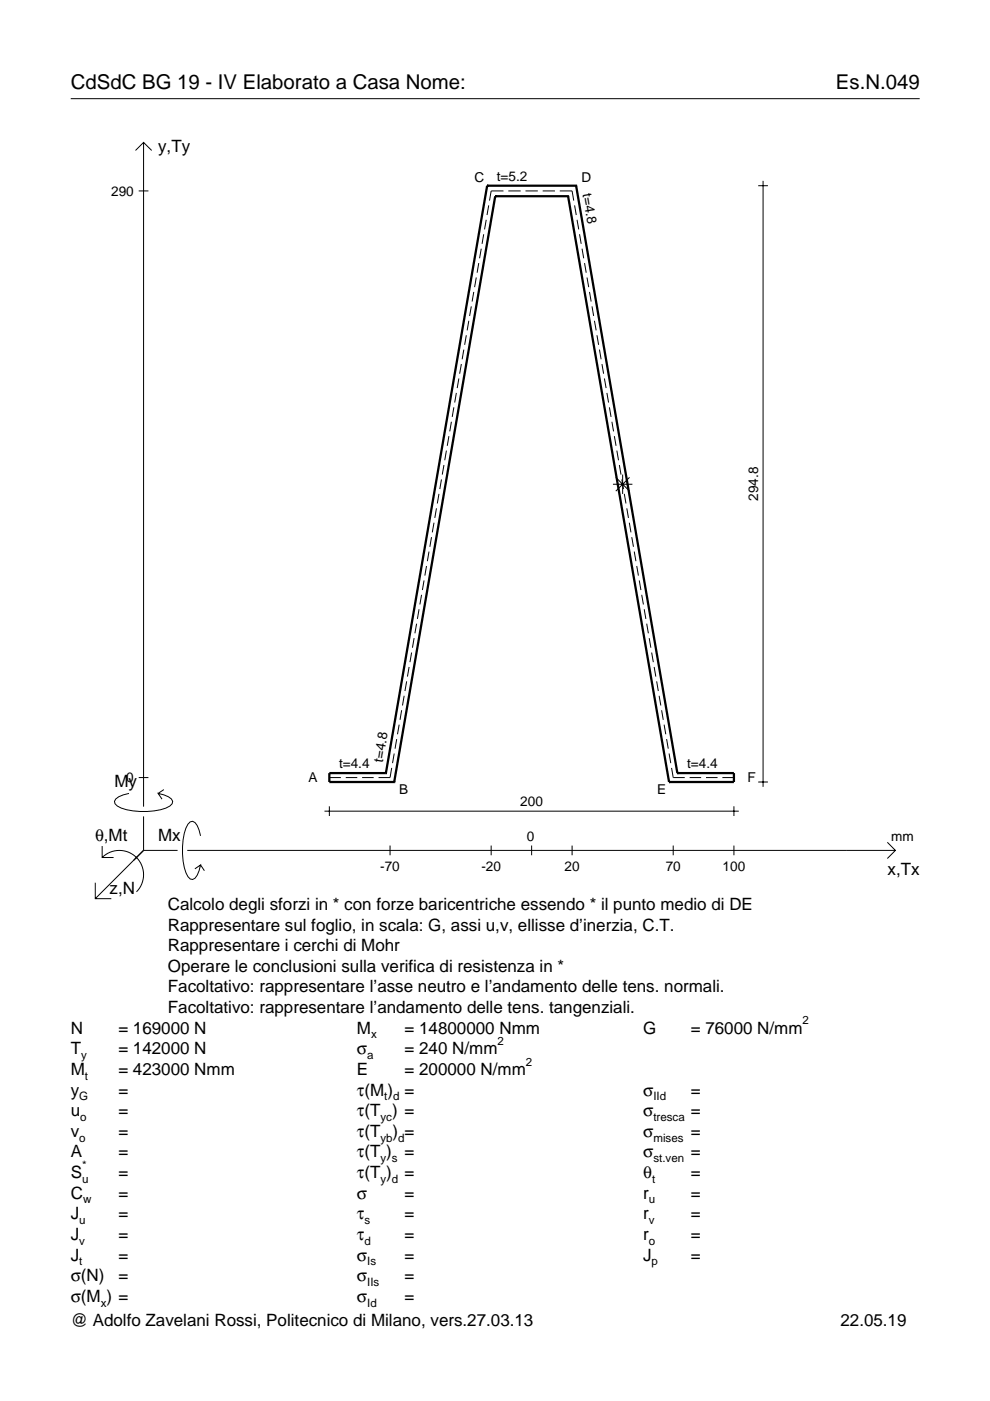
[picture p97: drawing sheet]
<svg xmlns="http://www.w3.org/2000/svg" width="210mm" height="297mm" viewBox="0 0 210 297" stroke-linecap="round" stroke-linejoin="round" font-family="sans-serif">
<defs><g id="words">
<g font-size="4.3">
<text x="15" y="18.9">CdSdC BG 19 - IV Elaborato a Casa Nome:</text>
<text x="177.2" y="18.9">Es.N.049</text>
</g>
<g font-size="3.6">
<text x="33.5" y="32.3">y,Ty</text>
<text x="24.3" y="166.9">My</text>
<text x="20.1" y="178.2">θ,Mt</text>
<text x="33.5" y="178.2">Mx</text>
<text x="188.2" y="185.5">x,Tx</text>
<text x="23.2" y="189.6">z,N</text>
<text x="35.6" y="192.9">Calcolo degli sforzi in * con forze baricentriche essendo * il punto medio di DE</text>
<text x="35.6" y="197.3">Rappresentare sul foglio, in scala: G, assi u,v, ellisse d’inerzia, C.T.</text>
<text x="35.6" y="201.7">Rappresentare i cerchi di Mohr</text>
<text x="35.6" y="206">Operare le conclusioni sulla verifica di resistenza in *</text>
<text x="35.6" y="210.4">Facoltativo: rappresentare l’asse neutro e l’andamento delle tens. normali.</text>
<text x="35.6" y="214.8">Facoltativo: rappresentare l’andamento delle tens. tangenziali.</text>
<text x="15" y="219.2">N</text>
<text x="25.1" y="219.2">= 169000 N</text>
<text x="75.7" y="219.2">M</text>
<text x="85.8" y="219.2">= 14800000 Nmm</text>
<text x="136.4" y="219.2">G</text>
<text x="146.5" y="219.2">= 76000 N/mm</text>
<text x="15" y="223.5">T</text>
<text x="15" y="227.9">M</text>
<text x="25.1" y="223.5">= 142000 N</text>
<text x="25.1" y="227.9">= 423000 Nmm</text>
<text x="75.7" y="223.5">σ</text>
<text x="75.7" y="227.9">E</text>
<text x="85.8" y="223.5">= 240 N/mm</text>
<text x="85.8" y="227.9">= 200000 N/mm</text>
<text x="15" y="232.3">y</text>
<text x="25.1" y="232.3">=</text>
<text x="75.7" y="232.3">τ(M ) =</text>
<text x="136.4" y="232.3">σ</text>
<text x="146.5" y="232.3">=</text>
<text x="15" y="236.7">u</text>
<text x="25.1" y="236.7">=</text>
<text x="75.7" y="236.7">τ(T ) =</text>
<text x="136.4" y="236.7">σ</text>
<text x="146.5" y="236.7">=</text>
<text x="15" y="241">v</text>
<text x="15" y="245.4">A</text>
<text x="25.1" y="241">=</text>
<text x="25.1" y="245.4">=</text>
<text x="75.7" y="245.4">τ(T )</text>
<text x="75.7" y="241">τ(T</text>
<text x="83.3" y="241">) =</text>
<text x="85.8" y="245.4">=</text>
<text x="136.4" y="241">σ</text>
<text x="136.4" y="245.4">σ</text>
<text x="146.5" y="241">=</text>
<text x="146.5" y="245.4">=</text>
<text x="15" y="249.8">S</text>
<text x="25.1" y="249.8">=</text>
<text x="75.7" y="249.8">τ(T )</text>
<text x="85.8" y="249.8">=</text>
<text x="136.4" y="249.8">θ</text>
<text x="146.5" y="249.8">=</text>
<text x="15" y="254.2">C</text>
<text x="25.1" y="254.2">=</text>
<text x="75.7" y="254.2">σ</text>
<text x="85.8" y="254.2">=</text>
<text x="136.4" y="254.2">r</text>
<text x="146.5" y="254.2">=</text>
<text x="15" y="258.5">J</text>
<text x="15" y="262.9">J</text>
<text x="25.1" y="258.5">=</text>
<text x="25.1" y="262.9">=</text>
<text x="75.7" y="258.5">τ</text>
<text x="75.7" y="262.9">τ</text>
<text x="85.8" y="258.5">=</text>
<text x="85.8" y="262.9">=</text>
<text x="136.4" y="258.5">r</text>
<text x="136.4" y="262.9">r</text>
<text x="146.5" y="258.5">=</text>
<text x="146.5" y="262.9">=</text>
<text x="15" y="267.3">J</text>
<text x="25.1" y="267.3">=</text>
<text x="75.7" y="267.3">σ</text>
<text x="85.8" y="267.3">=</text>
<text x="136.4" y="267.3">J</text>
<text x="146.5" y="267.3">=</text>
<text x="15" y="271.7">σ(N)</text>
<text x="25.1" y="271.7">=</text>
<text x="75.7" y="271.7">σ</text>
<text x="85.8" y="271.7">=</text>
<text x="15" y="281.2">@ Adolfo Zavelani Rossi, Politecnico di Milano, vers.27.03.13</text>
<text x="15" y="276">σ(M ) =</text>
<text x="75.7" y="276">σ</text>
<text x="85.8" y="276">=</text>
<text x="178.2" y="281.2">22.05.19</text>
</g>
<g font-size="2.9">
<text x="23.6" y="41.5">290</text>
<text x="100.6" y="38.6">C</text>
<text x="105.3" y="38.3">t=5.2</text>
<text x="123.3" y="38.6">D</text>
<text x="123.5" y="41.2" transform="rotate(80 123.5 41.2)">t=4.8</text>
<text x="160.8" y="106.2" transform="rotate(-90 160.8 106.2)">294.8</text>
<text x="81.1" y="161.7" transform="rotate(-80 81.1 161.7)">t=4.8</text>
<text x="26.8" y="165.9">0</text>
<text x="65.4" y="165.8">A</text>
<text x="71.9" y="162.9">t=4.4</text>
<text x="145.7" y="162.9">t=4.4</text>
<text x="158.5" y="165.8">F</text>
<text x="84.6" y="168.4">B</text>
<text x="110.3" y="171">200</text>
<text x="139.3" y="168.4">E</text>
<text x="111.7" y="178.2">0</text>
<text x="189" y="178.2">mm</text>
<text x="80.6" y="184.7">-70</text>
<text x="102.1" y="184.7">-20</text>
<text x="119.7" y="184.7">20</text>
<text x="141.1" y="184.7">70</text>
<text x="153.2" y="184.7">100</text>
</g>
<g font-size="2.4">
<text x="78.7" y="220.2">x</text>
<text x="105.5" y="221.5">2</text>
<text x="170.2" y="217.2">2</text>
<text x="17.2" y="224.5">y</text>
<text x="77.9" y="224.5">a</text>
<text x="111.5" y="225.9">2</text>
<text x="16.8" y="233.3">G</text>
<text x="18" y="228.9">t</text>
<text x="81.5" y="233.3">t d</text>
<text x="138.5" y="233.3">IId</text>
<text x="17" y="237.7">o</text>
<text x="80.7" y="237.7">yc</text>
<text x="138.5" y="237.7">tresca</text>
<text x="16.8" y="242">o</text>
<text x="80.7" y="242">yb d</text>
<text x="138.5" y="242">mises</text>
<text x="17.4" y="250.8">u</text>
<text x="17.4" y="247.8">*</text>
<text x="80.7" y="246.4">y s</text>
<text x="80.7" y="250.8">y d</text>
<text x="138.2" y="250.8">t</text>
<text x="138.5" y="246.4">st.ven</text>
<text x="17.6" y="255.2">w</text>
<text x="137.6" y="255.2">u</text>
<text x="16.8" y="259.5">u</text>
<text x="16.8" y="263.9">v</text>
<text x="77.3" y="259.5">s</text>
<text x="77.3" y="263.9">d</text>
<text x="137.6" y="259.5">v</text>
<text x="137.6" y="263.9">o</text>
<text x="16.8" y="268.3">t</text>
<text x="77.9" y="268.3">Is</text>
<text x="138.2" y="268.3">p</text>
<text x="77.9" y="272.7">IIs</text>
<text x="21.4" y="277">x</text>
<text x="77.9" y="277">Id</text>
</g>
</g></defs>
<g fill="none" stroke="#000" stroke-width=".21">
<path d="M15 20.9h180M28.7 31.9l1.7-1.7 1.8 1.7M30.4 30.2v140.8M160.8 39.4h2M161.8 38.3v128.5M29.4 40.5h2.1M101 58.8l-.4 2.1M101.5 55.8l-.3 2M102 52.7l-.3 2.1M102.6 49.7l-.4 2M103.1 46.6l-.4 2M103.6 43.5l-.3 2.1"/>
<path d="M106.7 40.5h-2.6l-.3 2M107.8 40.5h2.6M111.4 40.5h2.6M115.1 40.5h2.6M118.7 40.5h2.6l.3 2M121.8 43.5l.4 2.1M122.3 46.6l.4 2M122.9 49.7l.3 2M123.4 52.7l.4 2.1M123.9 55.8l.4 2M124.5 58.8l.3 2.1M97.8 77.2l-.3 2"/>
<path d="M98.3 74.1l-.3 2.1M98.9 71.1l-.4 2M99.4 68l-.4 2.1M99.9 65l-.3 2M100.4 61.9l-.3 2M125 61.9l.3 2M125.5 65l.4 2M126 68l.4 2.1M126.6 71.1l.3 2M127.1 74.1l.3 2.1M127.6 77.2l.4 2M94.1 98.6l-.3 2"/>
<path d="M94.6 95.5l-.3 2.1M95.2 92.5l-.4 2M95.7 89.4l-.3 2.1M96.2 86.4l-.3 2M96.8 83.3l-.4 2M97.3 80.2l-.4 2.1M128.1 80.2l.4 2.1M128.7 83.3l.3 2M129.2 86.4l.4 2M129.7 89.4l.4 2.1M130.3 92.5l.3 2M130.8 95.5l.3 2.1"/>
<path d="M131.3 98.6l.4 2M91 116.9l-.4 2.1M91.5 113.9l-.4 2M92 110.8l-.3 2.1M92.5 107.8l-.3 2M93.1 104.7l-.4 2.1M93.6 101.7l-.4 2M130 102.7h4.1M130.6 101.2l2.9 2.9M131.8 101.7l.4 2M132 100.6v4.1M132.4 104.7l.3 2.1"/>
<path d="M132.9 107.8l.3 2M133.4 110.8l.4 2.1M133.5 101.2l-2.9 2.9M133.9 113.9l.4 2M134.5 116.9l.3 2.1M87.3 138.4l-.4 2M87.8 135.3l-.4 2M88.3 132.2l-.3 2.1M88.8 129.2l-.3 2M89.4 126.1l-.4 2.1M89.9 123.1l-.3 2M90.4 120l-.3 2"/>
<path d="M135 120l.4 2M135.5 123.1l.4 2M136.1 126.1l.3 2.1M136.6 129.2l.3 2M137.1 132.2l.4 2.1M137.6 135.3l.4 2M138.2 138.4l.3 2M83.6 159.8l-.4 2M84.1 156.7l-.3 2M84.6 153.6l-.3 2.1M85.2 150.6l-.4 2M85.7 147.5l-.4 2.1"/>
<path d="M86.2 144.5l-.3 2M86.7 141.4l-.3 2.1M138.7 141.4l.3 2.1M139.2 144.5l.4 2M139.7 147.5l.4 2.1M140.3 150.6l.3 2M140.8 153.6l.4 2.1M141.3 156.7l.4 2M141.9 159.8l.3 2M21.7 179.4v2.4h2.4M27.3 168.2a3.6 3.6 0 0 0-3 1.7l.1 .5a5.6 5.6 0 0 0 3.8 1.5 13.4 13.4 0 0 0 7.8-1l.5-.5 .1-.5a3.6 3.6 0 0 0-3.1-1.7l.8 1.2M29.4 164.9h2.1"/>
<path d="M30.4 173.1v7.2M34.7 167.4l-1.2 .8M42.5 177.2a3.6 3.6 0 0 0-1.7-3.1l-.5 .2a5.7 5.7 0 0 0-1.5 3.7 13.3 13.3 0 0 0 1 7.9l.5 .5 .5 .1a3.6 3.6 0 0 0 1.7-3.1l-1.2 .8M68.8 172h87.8M69.8 164.9h2.5M69.8 171v2M73.3 164.9h2.4M76.8 164.9h2.4M82.7 179.3v2M83 162.8l-.3 2.1h-2.4M104.1 179.3v2M112.7 179.3v2"/>
<path d="M121.3 179.3v2M142.4 162.8l.3 2.1h2.5M142.7 179.3v2M146.2 164.9h2.5M149.7 164.9h2.4M153.2 164.9h2.4M155.6 171v2M155.6 179.3v2M160.8 165.8h2M188.1 178.6l1.7 1.7-1.7 1.7M20.2 187.2v3.3h3.4M21.7 181.8a5.1 5.1 0 0 1 7.2 0 5.1 5.1 0 0 1 0 7.3"/>
<path d="M30.4 180.3l-10.2 10.2M30.4 180.3h7.2M39.7 180.3h150.1M42.5 183.4l.8 1.2"/>
</g>
<g fill="none" stroke="#000" stroke-width=".48">
<path d="M103.3 39.4h.1M103.3 39.4l-21.5 124.5M103.3 39.4h18.8M122.1 39.4h.1M122.1 39.4l21.5 124.5M105 41.6h.1M105 41.6l-21.4 124.2M105 41.6h15.4M120.4 41.6h.1M120.4 41.6l21.5 124.2M81.8 163.9h.1M81.8 163.9h-12v1.9h13.8"/>
<path d="M83.6 165.8h.1M141.9 165.8h.1M143.6 163.9h.1M143.6 163.9h12v1.9h-13.7"/>
</g>
<use href="#words"/>
</svg>
